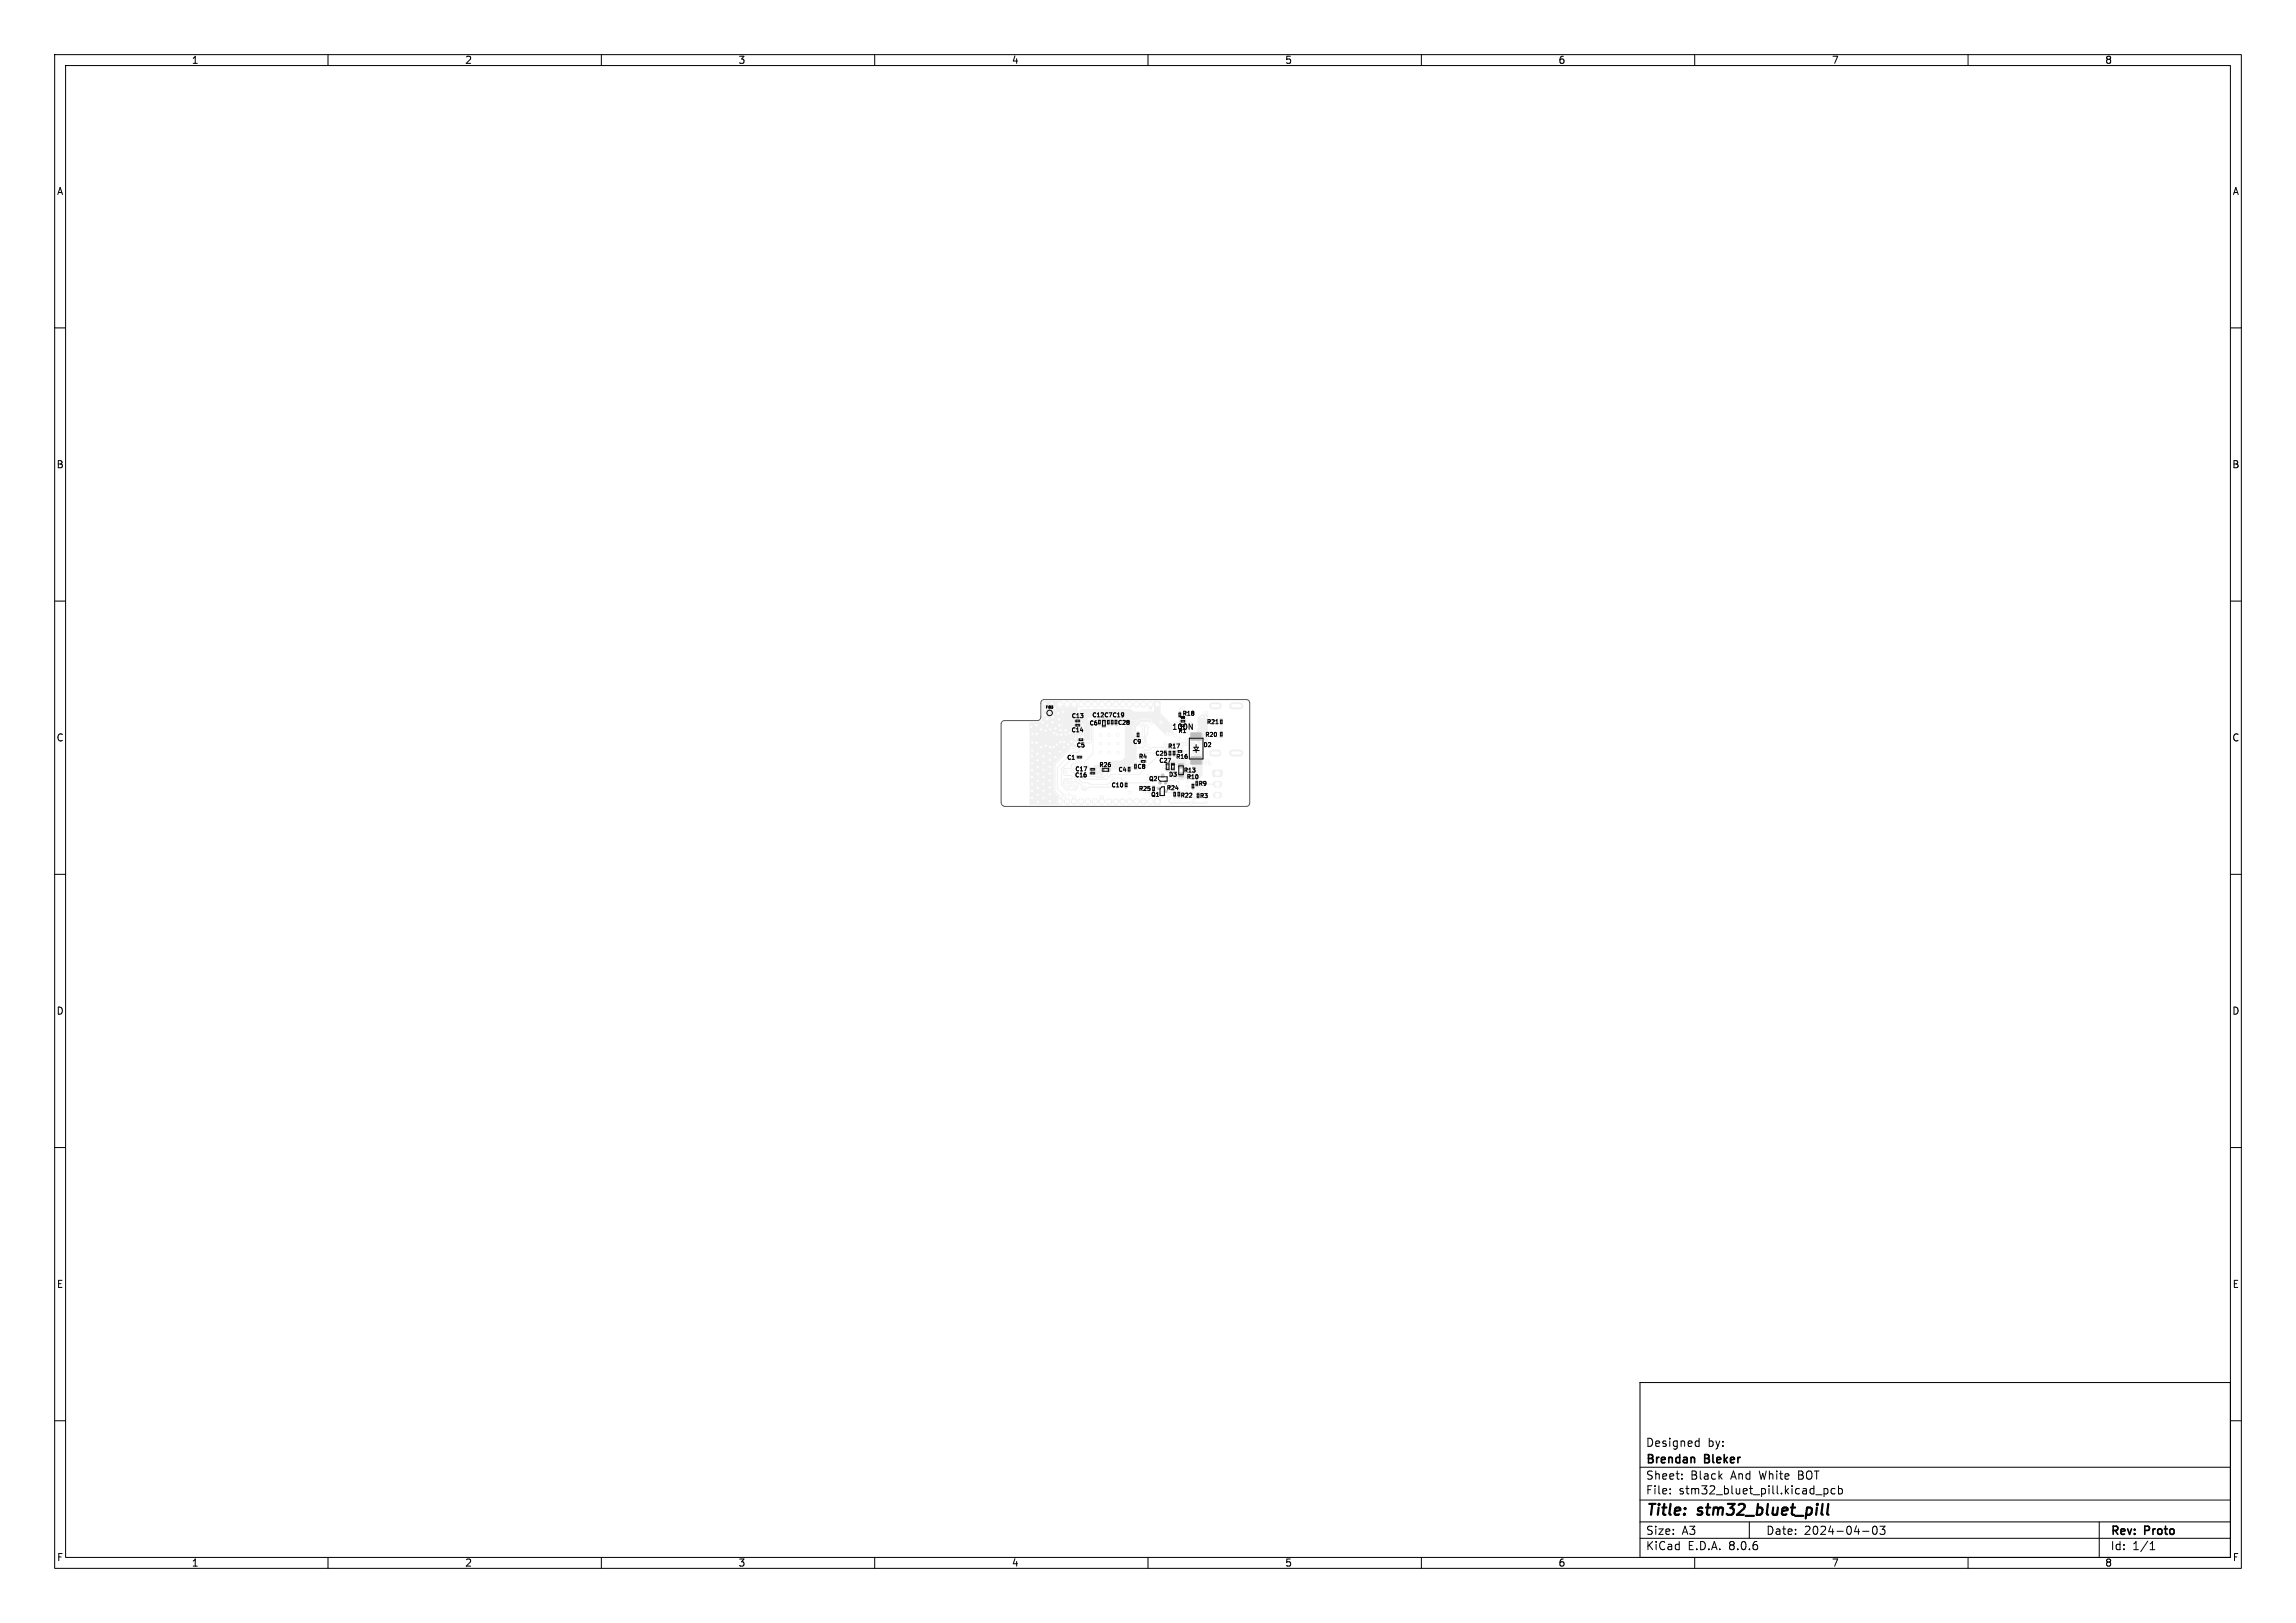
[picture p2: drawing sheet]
<svg xmlns="http://www.w3.org/2000/svg" width="420mm" height="297mm" viewBox="0 0 420 297" stroke-linecap="round" stroke-linejoin="round" font-family="sans-serif">
<defs><g id="words">
<g font-size="2.8">
<text x="301" y="277.9">Title:</text>
<text x="310.6" y="277.9">stm32_bluet_pill</text>
</g>
<g font-size="2.1">
<text x="301" y="268.2">Brendan</text>
<text x="301" y="265">Designed</text>
<text x="311.9" y="268.2">Bleker</text>
<text x="312.4" y="265">by:</text>
<text x="301" y="273.7">File:</text>
<text x="301" y="271">Sheet:</text>
<text x="307.1" y="273.7">stm32_bluet_pill.kicad_pcb</text>
<text x="309.2" y="271">Black</text>
<text x="316.6" y="271">And</text>
<text x="321.9" y="271">White</text>
<text x="329.2" y="271">BOT</text>
<text x="301" y="281.1">Size:</text>
<text x="307.6" y="281.1">A3</text>
<text x="323" y="281.1">Date:</text>
<text x="330" y="281.1">2024-04-03</text>
<text x="386" y="281.3">Rev:</text>
<text x="392.4" y="281.3">Proto</text>
<text x="301" y="283.9">KiCad</text>
<text x="308.7" y="283.9">E.D.A.</text>
<text x="316.3" y="283.9">8.0.6</text>
<text x="386" y="283.9">Id:</text>
<text x="390.1" y="283.9">1/1</text>
</g>
<g font-size="1.8">
<text x="35" y="11.9">1</text>
<text x="85" y="11.9">2</text>
<text x="135" y="11.9">3</text>
<text x="185" y="11.9">4</text>
<text x="235" y="11.9">5</text>
<text x="285" y="11.9">6</text>
<text x="335" y="11.9">7</text>
<text x="385" y="11.9">8</text>
<text x="10.3" y="35.9">A</text>
<text x="408.3" y="35.9">A</text>
<text x="10.3" y="85.9">B</text>
<text x="408.2" y="85.9">B</text>
<text x="10.3" y="135.9">C</text>
<text x="408.2" y="135.9">C</text>
<text x="10.3" y="185.9">D</text>
<text x="408.2" y="185.9">D</text>
<text x="10.3" y="235.9">E</text>
<text x="408.3" y="235.9">E</text>
<text x="10.3" y="285.9">F</text>
<text x="35" y="286.9">1</text>
<text x="85" y="286.9">2</text>
<text x="135" y="286.9">3</text>
<text x="185" y="286.9">4</text>
<text x="235" y="286.9">5</text>
<text x="285" y="286.9">6</text>
<text x="335" y="286.9">7</text>
<text x="385" y="286.9">8</text>
<text x="408.3" y="285.9">F</text>
</g>
<text font-size="1.4" x="214.3" y="133.7">100N</text>
<g font-size="1">
<text x="196" y="131.5">C13</text>
<text x="199.7" y="131.4">C12 C7C19</text>
<text x="216.3" y="131.1">R18</text>
<text x="195.9" y="134.1">C14</text>
<text x="196.9" y="136.9">C5</text>
<text x="199.3" y="132.8">C6</text>
<text x="204.4" y="132.8">C28</text>
<text x="207.2" y="136.3">C9</text>
<text x="213.6" y="137.1">R17</text>
<text x="215.5" y="134.3">R1</text>
<text x="220.1" y="136.8">D2</text>
<text x="220.4" y="135">R20</text>
<text x="220.7" y="132.6">R21</text>
<text x="195.1" y="139.1">C1</text>
<text x="196.6" y="142.4">C16</text>
<text x="196.6" y="141.3">C17</text>
<text x="201" y="140.5">R26</text>
<text x="204.5" y="141.4">C4</text>
<text x="208" y="140.8">C8</text>
<text x="208.3" y="138.9">R4</text>
<text x="210.1" y="143">Q2</text>
<text x="211.3" y="138.4">C25</text>
<text x="212" y="139.7">C27</text>
<text x="213.8" y="142.2">D3</text>
<text x="215.1" y="139">R16</text>
<text x="216.5" y="141.5">R13</text>
<text x="217" y="142.7">R10</text>
<text x="219.2" y="143.9">R9</text>
<text x="203.3" y="144.2">C10</text>
<text x="208.3" y="144.8">R25</text>
<text x="210.5" y="145.9">Q1</text>
<text x="213.4" y="144.7">R24</text>
<text x="215.9" y="146.1">R22</text>
<text x="219.4" y="146.2">R3</text>
</g>
<text font-size=".6" x="191.2" y="129.8">FID3</text>
<text font-size=".3" x="216" y="131.5">C30</text>
</g></defs>
<g fill="#f0f0f0" stroke="#f0f0f0" stroke-width=".18">
<path d="M211.2 128.4h1v1h-1z"/>
<path d="M221.9 141l1.5-.1 .2 .3v.8l-.3 .1h-1.3l-.2-.2z"/>
<path d="M211.2 146.2h1v1h-1z"/>
<path d="M188.3 132.5h.5v1h-.5z"/>
<path d="M200 141.3h.4v.3h-.4z"/>
<path d="M199.3 141.3h.4v.3h-.4z"/>
<path d="M215.9 131.8h.4v.3h-.4z"/>
<path d="M216.5 131.8h.4v.3h-.4z"/>
<path d="M197.2 132.5h.4v.4h-.4z"/>
<path d="M196.6 132.5h.4v.4h-.4z"/>
<path d="M207.5 139.7h.4v.4h-.4z"/>
<path d="M207.5 140.4h.4v.4h-.4z"/>
<path d="M200.9 131.6h.4v.4h-.4z"/>
<path d="M200.9 132.3h.4v.4h-.4z"/>
<path d="M208 134h.3v.4h-.3z"/>
<path d="M208 134.6h.3v.4h-.3z"/>
<path d="M197.2 131.8h.4v.3h-.4z"/>
<path d="M196.6 131.8h.4v.3h-.4z"/>
<path d="M206.4 140.2h.3v.5h-.3z"/>
<path d="M206.4 140.9h.3v.4h-.3z"/>
<path d="M200 140.6h.4v.3h-.4z"/>
<path d="M199.3 140.6h.4v.3h-.4z"/>
<path d="M223.2 134.5h.4v.4h-.4z"/>
<path d="M223.2 133.8h.4v.4h-.4z"/>
<path d="M208.6 139.1h.4v.4h-.4z"/>
<path d="M209.2 139.1h.4v.4h-.4z"/>
<path d="M214.3 139.5h.5v.5h-.5z"/>
<path d="M214.3 140.5h.5v.5h-.5z"/>
<path d="M211.7 144.1h.5v.4h-.5z"/>
<path d="M211.7 145.1h.5v.4h-.5z"/>
<path d="M213 144.6h.5v.4h-.5z"/>
<path d="M214.7 144.8h.3v.4h-.3z"/>
<path d="M214.7 145.5h.3v.4h-.3z"/>
<path d="M202.5 140.6h.5v.5h-.5z"/>
<path d="M201.5 140.6h.5v.5h-.5z"/>
<path d="M215.7 130.3h.3v.4h-.3z"/>
<path d="M215.7 130.9h.3v.4h-.3z"/>
<path d="M205.8 143.1h.4v.4h-.4z"/>
<path d="M205.8 143.8h.4v.4h-.4z"/>
<path d="M218 143.3h.4v.4h-.4z"/>
<path d="M218 144h.4v.4h-.4z"/>
<path d="M215.6 139.8h.9v.7h-.9z"/>
<path d="M215.6 141.4h.9v.7h-.9z"/>
<path d="M212 143h.4v.4h-.4z"/>
<path d="M213 143h.4v.4h-.4z"/>
<path d="M212.5 141.7h.4v.4h-.4z"/>
<path d="M223.2 131.6h.4v.4h-.4z"/>
<path d="M223.2 132.2h.4v.4h-.4z"/>
<path d="M204 131.6h.3v.4h-.3z"/>
<path d="M204 132.3h.3v.4h-.3z"/>
<path d="M218.8 143.5h.3v.4h-.3z"/>
<path d="M218.8 142.8h.3v.5h-.3z"/>
<path d="M213.3 140.5h.6v.5h-.6z"/>
<path d="M213.3 139.6h.6v.4h-.6z"/>
<path d="M215.5 144.8h.3v.4h-.3z"/>
<path d="M215.5 145.5h.3v.4h-.3z"/>
<path d="M201.7 131.6h.5v.5h-.5z"/>
<path d="M201.7 132.6h.5v.5h-.5z"/>
<path d="M215.9 137.3h.4v.4h-.4z"/>
<path d="M215.3 137.3h.4v.4h-.4z"/>
<path d="M202.6 131.6h.3v.4h-.3z"/>
<path d="M202.6 132.3h.3v.4h-.3z"/>
<path d="M197.6 138.4h.4v.3h-.4z"/>
<path d="M196.9 138.4h.4v.3h-.4z"/>
<path d="M197.8 135.2h.4v.4h-.4z"/>
<path d="M197.2 135.2h.4v.4h-.4z"/>
<path d="M203.3 131.6h.3v.4h-.3z"/>
<path d="M203.3 132.3h.3v.4h-.3z"/>
<path d="M210.8 143.8h.4v.4h-.4z"/>
<path d="M210.8 144.5h.4v.4h-.4z"/>
<path d="M217.8 138.6l1.9-.1 .2 .2-.1 1-.2 .2h-1.7l-.1-.3z"/>
<path d="M217.8 134.2l1.9-.1 .2 .2-.1 1-.2 .2h-1.7l-.1-.3z"/>
<path d="M213.8 137.3h.4v.4h-.4z"/>
<path d="M213.8 138h.4v.4h-.4z"/>
<path d="M219 145.1h.3v.4h-.3z"/>
<path d="M219 145.7h.3v.4h-.3z"/>
<path d="M214.6 137.3h.3v.4h-.3z"/>
<path d="M214.6 137.9h.3v.5h-.3z"/>
<circle cx="210.4" cy="128.9" r=".5"/>
<circle cx="209.2" cy="128.9" r=".5"/>
<circle cx="207.9" cy="128.9" r=".5"/>
<circle cx="206.6" cy="128.9" r=".5"/>
<circle cx="205.4" cy="128.9" r=".5"/>
<circle cx="204.1" cy="128.9" r=".5"/>
<circle cx="202.8" cy="128.9" r=".5"/>
<circle cx="201.5" cy="128.9" r=".5"/>
<circle cx="200.3" cy="128.9" r=".5"/>
<circle cx="199" cy="128.9" r=".5"/>
<circle cx="197.7" cy="128.9" r=".5"/>
<circle cx="196.5" cy="128.9" r=".5"/>
<circle cx="195.2" cy="128.9" r=".5"/>
<circle cx="193.9" cy="128.9" r=".5"/>
<circle cx="210.4" cy="146.7" r=".5"/>
<circle cx="209.2" cy="146.7" r=".5"/>
<circle cx="207.9" cy="146.7" r=".5"/>
<circle cx="206.6" cy="146.7" r=".5"/>
<circle cx="205.4" cy="146.7" r=".5"/>
<circle cx="204.1" cy="146.7" r=".5"/>
<circle cx="202.8" cy="146.7" r=".5"/>
<circle cx="201.5" cy="146.7" r=".5"/>
<circle cx="200.3" cy="146.7" r=".5"/>
<circle cx="199" cy="146.7" r=".5"/>
<circle cx="197.7" cy="146.7" r=".5"/>
<circle cx="196.5" cy="146.7" r=".5"/>
<circle cx="195.2" cy="146.7" r=".5"/>
<circle cx="193.9" cy="146.7" r=".5"/>
<circle cx="217.3" cy="143" r=".2"/>
<circle cx="217.3" cy="144" r=".2"/>
<circle cx="192" cy="130.5" r=".25"/>
<circle cx="192" cy="137.8" r=".22"/>
<circle cx="204.5" cy="134.5" r=".22"/>
<circle cx="189.8" cy="139.1" r=".22"/>
<circle cx="189.8" cy="144.2" r=".22"/>
<circle cx="188.9" cy="134.3" r=".22"/>
<circle cx="193" cy="129.6" r=".23"/>
<circle cx="220.6" cy="144.7" r=".22"/>
<circle cx="194" cy="133.6" r=".22"/>
<circle cx="204.5" cy="137.7" r=".22"/>
<circle cx="221.3" cy="139.7" r=".22"/>
<circle cx="202.9" cy="137.7" r=".23"/>
<circle cx="191.3" cy="136.5" r=".22"/>
<circle cx="188.8" cy="143.5" r=".22"/>
<circle cx="194.5" cy="130.2" r=".22"/>
<circle cx="202.9" cy="133" r=".22"/>
<circle cx="217.8" cy="132.4" r=".22"/>
<circle cx="191.1" cy="128.7" r=".23"/>
<circle cx="192.8" cy="134.2" r=".23"/>
<circle cx="213.2" cy="136" r=".23"/>
<circle cx="217" cy="135.3" r=".22"/>
<circle cx="196.5" cy="145.8" r=".22"/>
<circle cx="192.4" cy="128.7" r=".22"/>
<circle cx="193.3" cy="136.3" r=".23"/>
<circle cx="188.8" cy="138.4" r=".23"/>
<circle cx="197" cy="139.2" r=".22"/>
<circle cx="206.6" cy="145" r=".23"/>
<circle cx="196.7" cy="135.1" r=".23"/>
<circle cx="193.4" cy="134.4" r=".23"/>
<circle cx="193.9" cy="137.6" r=".22"/>
<circle cx="193.6" cy="130.5" r=".23"/>
<circle cx="190.9" cy="143.5" r=".22"/>
<circle cx="195.1" cy="141.3" r=".23"/>
<circle cx="210.4" cy="130" r=".22"/>
<circle cx="188.8" cy="141" r=".23"/>
<circle cx="199" cy="139.9" r=".23"/>
<circle cx="218.3" cy="144.8" r=".22"/>
<circle cx="195.7" cy="145.4" r=".23"/>
<circle cx="202.9" cy="134.5" r=".23"/>
<circle cx="194.6" cy="136.7" r=".23"/>
<circle cx="220.8" cy="139.1" r=".23"/>
<circle cx="196.6" cy="144.1" r=".23"/>
<circle cx="192.1" cy="136.7" r=".22"/>
<circle cx="190.9" cy="146" r=".23"/>
<circle cx="192.5" cy="132.2" r=".22"/>
<circle cx="195.5" cy="143.6" r=".23"/>
<circle cx="188.8" cy="144.7" r=".22"/>
<circle cx="188.9" cy="135.9" r=".22"/>
<circle cx="212.4" cy="132.2" r=".22"/>
<circle cx="196" cy="135.7" r=".22"/>
<circle cx="198.4" cy="144.2" r=".22"/>
<circle cx="189.8" cy="145.4" r=".22"/>
<circle cx="214" cy="143.6" r=".22"/>
<circle cx="204.5" cy="133" r=".22"/>
<circle cx="197.4" cy="134.8" r=".22"/>
<circle cx="194.9" cy="133.6" r=".23"/>
<circle cx="193.7" cy="131.6" r=".22"/>
<circle cx="201.3" cy="133" r=".22"/>
<circle cx="192" cy="141.6" r=".23"/>
<circle cx="188.8" cy="146" r=".23"/>
<circle cx="192" cy="146.6" r=".23"/>
<circle cx="191.3" cy="133.7" r=".22"/>
<circle cx="195.4" cy="136.2" r=".22"/>
<circle cx="216.8" cy="144.8" r=".22"/>
<circle cx="204.5" cy="136.1" r=".22"/>
<circle cx="188.8" cy="139.7" r=".23"/>
<circle cx="219" cy="133" r=".23"/>
<circle cx="196.7" cy="136.9" r=".22"/>
<circle cx="215.7" cy="135.2" r=".22"/>
<circle cx="193.1" cy="133.3" r=".22"/>
<circle cx="193.1" cy="138.6" r=".23"/>
<circle cx="192.5" cy="131.2" r=".22"/>
<circle cx="191.1" cy="129.8" r=".23"/>
<circle cx="220.6" cy="130.4" r=".23"/>
<circle cx="190.7" cy="132.2" r=".22"/>
<circle cx="190.4" cy="136.7" r=".22"/>
<circle cx="189.8" cy="140.4" r=".22"/>
<circle cx="194.7" cy="135.8" r=".22"/>
<circle cx="191.1" cy="130.9" r=".23"/>
<circle cx="201.3" cy="134.5" r=".23"/>
<circle cx="194.1" cy="134.5" r=".22"/>
<circle cx="201.6" cy="145.8" r=".22"/>
<circle cx="188.8" cy="142.2" r=".23"/>
<circle cx="220.4" cy="139.7" r=".22"/>
<circle cx="192" cy="144.1" r=".22"/>
<circle cx="221" cy="146" r=".23"/>
<circle cx="188.8" cy="137.3" r=".23"/>
<circle cx="192.1" cy="133.5" r=".23"/>
<circle cx="210" cy="136.6" r=".23"/>
<circle cx="212.6" cy="145.1" r=".23"/>
<circle cx="202.9" cy="136.1" r=".23"/>
<circle cx="193.9" cy="135.8" r=".23"/>
<circle cx="189.8" cy="146.7" r=".22"/>
<circle cx="192" cy="145.3" r=".23"/>
<circle cx="190.9" cy="139.7" r=".23"/>
<circle cx="195.6" cy="134.2" r=".23"/>
<circle cx="190.4" cy="133.5" r=".23"/>
<circle cx="192" cy="142.8" r=".22"/>
<circle cx="213.4" cy="138.4" r=".22"/>
<circle cx="201.3" cy="136.1" r=".23"/>
<circle cx="215" cy="134.7" r=".23"/>
<circle cx="190.9" cy="144.7" r=".22"/>
<circle cx="189.6" cy="134.3" r=".23"/>
<circle cx="189.8" cy="138" r=".22"/>
<circle cx="192" cy="139" r=".23"/>
<circle cx="189.8" cy="142.9" r=".22"/>
<circle cx="192" cy="140.3" r=".23"/>
<circle cx="190.9" cy="138.4" r=".22"/>
<circle cx="189.6" cy="132.7" r=".23"/>
<circle cx="206" cy="141.2" r=".22"/>
<circle cx="189.6" cy="135.9" r=".22"/>
<circle cx="218.2" cy="138.1" r=".23"/>
<circle cx="196.3" cy="133.1" r=".23"/>
<circle cx="217.1" cy="131.3" r=".22"/>
<circle cx="190.9" cy="142.2" r=".23"/>
<circle cx="190.9" cy="140.9" r=".23"/>
<circle cx="191.5" cy="132.8" r=".22"/>
<circle cx="201.3" cy="137.7" r=".23"/>
<circle cx="205.4" cy="144" r=".22"/>
<circle cx="192.7" cy="136.7" r=".22"/>
<circle cx="189.8" cy="141.7" r=".22"/>
<circle cx="193.8" cy="132.7" r=".22"/>
<circle cx="194.9" cy="134.4" r=".22"/>
<circle cx="191.6" cy="131.6" r=".22"/>
<circle cx="223.4" cy="133.2" r=".22"/>
<circle cx="207" cy="140" r=".23"/>
<circle cx="213.5" cy="134.2" r=".23"/>
<circle cx="198" cy="132.7" r=".23"/>
<circle cx="207.7" cy="139.3" r=".22"/>
<circle cx="214.1" cy="134.2" r=".23"/>
<circle cx="198" cy="134.8" r=".23"/>
<circle cx="202.3" cy="141.7" r=".22"/>
<circle cx="217.2" cy="140.3" r=".22"/>
<circle cx="217.2" cy="139.6" r=".23"/>
<circle cx="212.9" cy="140.4" r=".22"/>
<circle cx="203.4" cy="142.4" r=".23"/>
<circle cx="210.6" cy="132.3" r=".23"/>
<circle cx="207.6" cy="134.2" r=".22"/>
<circle cx="213.8" cy="146" r=".23"/>
<circle cx="218.9" cy="137.7" r=".23"/>
<circle cx="220.6" cy="146.9" r=".22"/>
<circle cx="217.8" cy="146.9" r=".22"/>
<circle cx="219.7" cy="137.7" r=".22"/>
<circle cx="197.6" cy="139.3" r=".22"/>
<circle cx="216.5" cy="129.6" r=".22"/>
<circle cx="219.9" cy="131.2" r=".22"/>
<circle cx="219.6" cy="135.8" r=".23"/>
<circle cx="220.5" cy="131.2" r=".22"/>
<circle cx="220.3" cy="135.9" r=".22"/>
<circle cx="217.4" cy="134.1" r=".23"/>
<circle cx="219.1" cy="144.3" r=".23"/>
<circle cx="212.9" cy="145.7" r=".22"/>
<circle cx="217.6" cy="137" r=".22"/>
<circle cx="219" cy="136.6" r=".23"/>
<circle cx="215.2" cy="142.8" r=".22"/>
<circle cx="213" cy="136.8" r=".23"/>
<circle cx="209.1" cy="137.3" r=".22"/>
<circle cx="215" cy="132.2" r=".23"/>
<circle cx="198.3" cy="140.1" r=".23"/>
<circle cx="196.7" cy="136" r=".22"/>
<circle cx="199.2" cy="131.6" r=".22"/>
<circle cx="218.4" cy="146.5" r=".22"/>
<circle cx="218.4" cy="137" r=".22"/>
<circle cx="216.1" cy="136.7" r=".23"/>
<circle cx="196.2" cy="143.6" r=".22"/>
<circle cx="196.9" cy="139.8" r=".22"/>
<circle cx="195" cy="143.1" r=".23"/>
<circle cx="196.4" cy="138.7" r=".23"/>
<circle cx="197.1" cy="143.7" r=".22"/>
<circle cx="204.3" cy="143.2" r=".23"/>
<circle cx="196.1" cy="141.1" r=".23"/>
<circle cx="201.1" cy="141.8" r=".23"/>
<circle cx="200.9" cy="140.9" r=".22"/>
<circle cx="208.9" cy="136.1" r=".23"/>
<circle cx="209.4" cy="132.5" r=".22"/>
<circle cx="208.7" cy="132.7" r=".23"/>
<circle cx="208.9" cy="135" r=".23"/>
<circle cx="208.2" cy="136.8" r=".23"/>
<circle cx="209.9" cy="132.9" r=".23"/>
<circle cx="222.8" cy="134.7" r=".22"/>
<circle cx="222.8" cy="131.7" r=".22"/>
<circle cx="215.7" cy="146.3" r=".23"/>
<circle cx="209.9" cy="142" r=".22"/>
<circle cx="194.8" cy="145.6" r=".22"/>
<circle cx="193.9" cy="145.8" r=".23"/>
<circle cx="196" cy="136.8" r=".22"/>
<circle cx="214.9" cy="146.3" r=".22"/>
</g>
<path d="M222.4 143.5h.6M222.4 145.5h.6" fill="none" stroke="#f0f0f0" stroke-width="1.2"/>
<path d="M221.8 129.2h1M221.8 137.8h1M225.5 129.2h1.3M225.5 137.8h1.3" fill="none" stroke="#f0f0f0" stroke-width="1.3"/>
<g fill="none" stroke="#f0f0f0" stroke-width=".2">
<path d="M197 139.2h.1M197.1 138.6l-.1 .1v.5M197.1 138.6h.1M197.4 134.8v.6M197.8 138.5l-.2 .2v3.3M198 132.7v.1M201.1 131.3v.5M201.1 132.5v.3l.3 .3h.2l.3-.3M202.7 131.2v.7h-.8M203.4 132.5h-.7v.4l.2 .1M203.4 131.2v.6M204.1 131.1v.7"/>
<path d="M207.6 134.2h.6M208.2 134.8l.2 .2v.5M211.5 138.6l-3.1 3.1h-5.1l-.9 .9h-4.2M213.5 137.5h2M217.6 137l-.5 .5h-1M200.9 140.9h-.7v.6M202.3 141.7v.1M202.8 140.9v.4l-.9 .9h-1.1l-.2-.1h-2.2M206.1 141.1h.4M206.5 140.5h.1M212.6 145.1l-.2 .2h-.5M213.8 146v.6l.3 .3 6.4 .1 .1-.1"/>
<path d="M214.9 145.7v.6M215.3 142.8l.3 .3v1.9M219.1 145.9h-.5l-.2 .2v.4M220 144.2v1.8M220.7 143.5h2"/>
</g>
<g fill="none" stroke="#f0f0f0" stroke-width=".18">
<path d="M196 136.8l-3.1 3.1v4.9l1 1M196.2 138.7l-2 2v3l.8 .9h1.7l.4-.4v-.5M196.9 139.8h-.8l-.2 .8h-1.1l-.2 .3v.8l.2 .2h1.1l.2 .2v.3l-.1 .2h-1.2l-.3 .2v.7l.6 .7h.5l.6-.6M197.5 136.9v.6l-.2 .2h-1.1l-2.8 2.8v3.8l1.4 1.3M198 134.8h.1M199.2 131.6l.5 .5v3.6l-.3 .3h-2.7M199.9 131.4v6.5l-1.6 1.6v.6M206.6 128.9h.1M207.7 139.3h1.1M207.9 128.9h.1M208.7 132.7l.2 .2v2.1M209.4 132.5v3.2l-.5 .4"/>
<path d="M209.4 138.5v.8M209.9 132.9v1.5l-.3 .3v1.5l-.6 .6h-.8M213 136.8h-2.3l-.5 .5h-1.1M214.8 138.2h-.8l-.2 .2h-.4M215.8 131.1v1.1h-.8M215.9 132l.1 .8M216 137.5h.1M216.1 136.7l.3-.3h1.6l.4 .4v.2M216.5 129.5h-.4l-.3 .3v.7M216.6 139.3l.2 .3h.4M217.1 131.3l-.2 .2v1M218.7 139.3l.2 .2v3.3"/>
<path d="M219 136.6l-.6-.6h-3.8l-1.9 1.8h-3.6l-.6 .6M222.8 131.7l.6 .1M223.4 132.4v1.6M223.4 134.7h-.6M195 143.1h2.2l.7 .7v.5l.3 .3h.4l.5-.6h4.3M196.1 141.1l.5 .4M197.4 142.7l.6 .6h1.1l.3 .2h3.3l.7-.6h.6l.3 .3M200.9 140.9h.1M203.4 142.4h1.6l.9 .9h4.1M205.4 144h.6M209.6 145.1h1M209.7 144h1.9l.3 .3"/>
<path d="M211 144.7h.3l.6 .6M211.2 141.9h1.5M211.2 145.7h1.7M213.2 143.2h.5l.3 .4M215.3 142.8h-2.7l-.4 .4M215.3 142.8h.1M216.2 140.3h1M218.2 144.2v.5l.1 .1M218.2 143.5h.6l.1 .2M219.6 143.6v1.2l-.3 .3"/>
</g>
<path d="M210.4 128.9v1.1M210.6 132.3l-.4-.4h-1.5l-1.1 1.1v1.2M218.7 138.8v.1M196.5 145.8v.9M196.5 145.8h.1M200.9 140.9l.2 .9M201.6 145.8l-.1 .9M212.9 140.4l.5 .4h1.1M214.5 140.8h.1" fill="none" stroke="#f0f0f0" stroke-width=".5"/>
<path d="M199 139.9v.3l.5 .6v.7M217.4 134.1l.2 .2h.6l.5 .5h.3l.4-.4" fill="none" stroke="#f0f0f0" stroke-width=".3"/>
<g fill="#f0f0f0">
<path d="M190.8 128.4l.2-.1h2.5a.66 .66 0 0 0-.1 1 .66 .66 0 0 0 1 0v1.2h-1.9a.51 .51 0 0 0-.7-.5 .51 .51 0 0 0-.1 .8 .51 .51 0 0 0 .8-.2v-.1h1.9v7.7l-1.7 1.6v5.1l.8 .8 .1 .4a.75 .75 0 0 0-.1 1.2l-5.2-.1v-15h1.5a.94 .94 0 0 0 .9-.9z"/>
<path d="M218.1 137.4h1.9v4.5l-.8 .7h-2.6l-.1 .1h-.9a.4 .4 0 0 0-.3-.3 .4 .4 0 0 0-.4 .2h-.4l-.4-.4v-.6l.4-.4h2a.39 .39 0 0 0 .3 .2 .39 .39 0 0 0 .4-.2h.2a.38 .38 0 0 0 .5 .2 .38 .38 0 0 0 .1-.5l.1-2.4a.4 .4 0 0 0 .5-.4 .4 .4 0 0 0-.6-.3z"/>
<path d="M211.2 128.4h1v.5h-.2a.33 .33 0 0 0-.5-.3 .33 .33 0 0 0 0 .6 .33 .33 0 0 0 .5-.3h.2l.1 2.7h-1.2z"/>
<path d="M206.4 131.8h1.5v.3l-.7 .7v1.3a.46 .46 0 0 0 .7 .4v4.9v-1.2h-1.7l-.4 .4v-6.1z"/>
<path d="M200.1 140h1.4l.3 .3 .1 .4h-.3v-.3l-.3 .2h-.7l-.3-.2v.2l1.6 .1v.6h-.3v-.3h-.3l.1 .3h.5h-1.3l-.2-.2 .2-.2h-.3v.4h1.6v.5l-.2 .2h-.8l-.4-.2 .1-.2h-.5z"/>
<path d="M214.4 139h2.5l.6 .6v1l-1.9 .1-.5-.5h-1v-.8z"/>
<path d="M211.1 131.3v.3h1.1l.1-1.1 1.1 1.1h-2.3h2.3l.5 .6h-1.1a.38 .38 0 0 0-.6-.4 .38 .38 0 0 0-.1 .7 .38 .38 0 0 0 .7-.2v-.1h1.1l.6 .5-.1 1.8h-1.2l-2.1-2.1-.1-.3-.4-.3z"/>
<path d="M194.5 129.1a.7 .7 0 0 0 .7 .4 .7 .7 0 0 0 .7-.4 .68 .68 0 0 0 .6 .4 .68 .68 0 0 0 .6-.4l.1 2.4h-.3v.3h-.2v-.3l-.3 .3h.5v.8h-.2v-.5h-.3a.29 .29 0 0 1 0 .5h.5v.5h-.2v-.3h-.3l.2 .3h1.5v1.3a.47 .47 0 0 0-.4 .6h-.2v.3h-.2v-.3l-.3 .1v.2h.5v.2h-.5v.2a.4 .4 0 0 0-.6 0 .4 .4 0 0 0 .1 .6 .4 .4 0 0 0 .5-.2l.4 .1-.5 .9h-.5a.41 .41 0 0 0-.3-.7 .41 .41 0 0 0-.5 .5l-1.2 1.3v-8.9z"/>
<path d="M203.3 139.2h1.8l1.1-1h1.7l-.1 1.6h-.2v-.2l-.3 .2h.5v.2l-.5 .1 .1 .2h-.5l-.2-.2v.2h-.3v-.2l-.2 .1v.1h1.2l-.1 .6h-.4v-.3h-3.7l-.3-.2v.3h.3v-.1h3l.1 .2-3.6 .2-.1-1.2z"/>
<path d="M197.3 130.2l.5-.5h9l.5 .5h2.8a.42 .42 0 0 0 .7 0h.3v1.1l-.5 .5-.3-.3h-1.7l-.3 .2h-3.8l-.2-.3v.3h-.3v-.3l-.2 .2-.5-.1-.2 .1-.5-.1-.2 .1-.2-.2h-.5l-.2 .2-.3-.2v.3h-.2v-.3l-.2 .2v.1l1 .1v-.4h.2v.4h.3l.3-.1v-.2h.3v.2h.4v-.2h.3v.2h4.7l-.4 .4v-.3h-1.5l-.6 .7v.2l-1.3-.6v-.2h-3.7l-.1 .2h-.5l-.1-.4a.39 .39 0 0 0 .2-.5 .39 .39 0 0 0-.6-.1h-1.3a.38 .38 0 0 0-.6-.4 .38 .38 0 0 0-.1 .7 .38 .38 0 0 0 .6-.2l.1-.1h1.3l-.2 .2a.41 .41 0 0 0-.5-.1 .41 .41 0 0 0-.1 .6h-1.1l-.2-.2v.2h1.3l.4 .2 .2 .1v.5h-1.7l-.2-.3 .2-.2h-.2v.5h1.9v2.7h-1.1l-.2-.3v.3h1.3l-.2 .2h-1.4l-.1-.8 .4-.3v-1.3l-.4-.3h-.5z"/>
<path d="M219.7 130.8h1.3l-.1 5.4h-1.3l-.8-.7v-1.8l.3-.3a.39 .39 0 0 0 .3-.4 .39 .39 0 0 0-.3-.4v-1.1z"/>
</g>
<g fill="#fff" stroke="#fff" stroke-width=".18">
<circle cx="192" cy="137.8" r=".13"/>
<circle cx="204.5" cy="134.5" r=".13"/>
<circle cx="189.8" cy="139.1" r=".13"/>
<circle cx="189.8" cy="144.2" r=".13"/>
<circle cx="188.9" cy="134.3" r=".13"/>
<circle cx="193" cy="129.6" r=".12"/>
<circle cx="220.6" cy="144.7" r=".13"/>
<circle cx="194" cy="133.6" r=".12"/>
<circle cx="204.5" cy="137.7" r=".13"/>
<circle cx="221.3" cy="139.7" r=".12"/>
<circle cx="202.9" cy="137.7" r=".12"/>
<circle cx="191.3" cy="136.5" r=".12"/>
<circle cx="188.8" cy="143.5" r=".12"/>
<circle cx="194.5" cy="130.2" r=".13"/>
<circle cx="202.9" cy="133" r=".13"/>
<circle cx="217.8" cy="132.4" r=".12"/>
<circle cx="191.1" cy="128.7" r=".12"/>
<circle cx="192.8" cy="134.2" r=".12"/>
<circle cx="213.2" cy="136" r=".12"/>
<circle cx="217" cy="135.3" r=".13"/>
<circle cx="196.5" cy="145.8" r=".13"/>
<circle cx="192.4" cy="128.7" r=".13"/>
<circle cx="193.3" cy="136.3" r=".12"/>
<circle cx="188.8" cy="138.4" r=".12"/>
<circle cx="197" cy="139.2" r=".13"/>
<circle cx="206.6" cy="145" r=".12"/>
<circle cx="196.7" cy="135.1" r=".12"/>
<circle cx="193.4" cy="134.4" r=".12"/>
<circle cx="193.9" cy="137.6" r=".13"/>
<circle cx="193.6" cy="130.5" r=".12"/>
<circle cx="190.9" cy="143.5" r=".12"/>
<circle cx="195.1" cy="141.3" r=".12"/>
<circle cx="210.4" cy="130" r=".12"/>
<circle cx="188.8" cy="141" r=".12"/>
<circle cx="199" cy="139.9" r=".12"/>
<circle cx="218.3" cy="144.8" r=".12"/>
<circle cx="195.7" cy="145.4" r=".12"/>
<circle cx="202.9" cy="134.5" r=".12"/>
<circle cx="194.6" cy="136.7" r=".12"/>
<circle cx="220.8" cy="139.1" r=".12"/>
<circle cx="196.6" cy="144.1" r=".12"/>
<circle cx="192.1" cy="136.7" r=".12"/>
<circle cx="190.9" cy="146" r=".12"/>
<circle cx="192.5" cy="132.2" r=".12"/>
<circle cx="195.5" cy="143.6" r=".12"/>
<circle cx="188.8" cy="144.7" r=".12"/>
<circle cx="188.9" cy="135.9" r=".12"/>
<circle cx="212.4" cy="132.2" r=".12"/>
<circle cx="196" cy="135.7" r=".13"/>
<circle cx="198.4" cy="144.2" r=".12"/>
<circle cx="189.8" cy="145.4" r=".13"/>
<circle cx="214" cy="143.6" r=".13"/>
<circle cx="197.4" cy="134.8" r=".12"/>
<circle cx="194.9" cy="133.6" r=".12"/>
<circle cx="193.7" cy="131.6" r=".13"/>
<circle cx="201.3" cy="133" r=".13"/>
<circle cx="192" cy="141.6" r=".12"/>
<circle cx="188.8" cy="146" r=".12"/>
<circle cx="192" cy="146.6" r=".12"/>
<circle cx="191.3" cy="133.7" r=".12"/>
<circle cx="195.4" cy="136.2" r=".12"/>
<circle cx="216.8" cy="144.8" r=".13"/>
<circle cx="204.5" cy="136.1" r=".13"/>
<circle cx="188.8" cy="139.7" r=".12"/>
<circle cx="219" cy="133" r=".12"/>
<circle cx="215.7" cy="135.2" r=".12"/>
<circle cx="193.1" cy="133.3" r=".12"/>
<circle cx="193.1" cy="138.6" r=".12"/>
<circle cx="192.5" cy="131.2" r=".12"/>
<circle cx="191.1" cy="129.8" r=".12"/>
<circle cx="220.6" cy="130.4" r=".12"/>
<circle cx="190.7" cy="132.2" r=".12"/>
<circle cx="190.4" cy="136.7" r=".13"/>
<circle cx="189.8" cy="140.4" r=".12"/>
<circle cx="194.7" cy="135.8" r=".13"/>
<circle cx="191.1" cy="130.9" r=".12"/>
<circle cx="201.3" cy="134.5" r=".12"/>
<circle cx="194.1" cy="134.5" r=".12"/>
<circle cx="201.6" cy="145.8" r=".12"/>
<circle cx="188.8" cy="142.2" r=".12"/>
<circle cx="220.4" cy="139.7" r=".12"/>
<circle cx="192" cy="144.1" r=".12"/>
<circle cx="221" cy="146" r=".12"/>
<circle cx="188.8" cy="137.3" r=".12"/>
<circle cx="192.1" cy="133.5" r=".12"/>
<circle cx="210" cy="136.6" r=".12"/>
<circle cx="212.6" cy="145.1" r=".12"/>
<circle cx="202.9" cy="136.1" r=".12"/>
<circle cx="193.9" cy="135.8" r=".12"/>
<circle cx="189.8" cy="146.7" r=".13"/>
<circle cx="192" cy="145.3" r=".12"/>
<circle cx="190.9" cy="139.7" r=".12"/>
<circle cx="195.6" cy="134.2" r=".12"/>
<circle cx="190.4" cy="133.5" r=".12"/>
<circle cx="192" cy="142.8" r=".12"/>
<circle cx="201.3" cy="136.1" r=".12"/>
<circle cx="215" cy="134.7" r=".12"/>
<circle cx="190.9" cy="144.7" r=".13"/>
<circle cx="189.6" cy="134.3" r=".12"/>
<circle cx="189.8" cy="138" r=".13"/>
<circle cx="192" cy="139" r=".12"/>
<circle cx="189.8" cy="142.9" r=".13"/>
<circle cx="192" cy="140.3" r=".12"/>
<circle cx="190.9" cy="138.4" r=".12"/>
<circle cx="189.6" cy="132.7" r=".12"/>
<circle cx="189.6" cy="135.9" r=".13"/>
<circle cx="218.2" cy="138.1" r=".12"/>
<circle cx="190.9" cy="142.2" r=".12"/>
<circle cx="190.9" cy="140.9" r=".12"/>
<circle cx="191.5" cy="132.8" r=".13"/>
<circle cx="201.3" cy="137.7" r=".12"/>
<circle cx="205.4" cy="144" r=".12"/>
<circle cx="192.7" cy="136.7" r=".12"/>
<circle cx="189.8" cy="141.7" r=".13"/>
<circle cx="193.8" cy="132.7" r=".13"/>
<circle cx="194.9" cy="134.4" r=".13"/>
<circle cx="191.6" cy="131.6" r=".13"/>
<circle cx="223.4" cy="133.2" r=".13"/>
<circle cx="207" cy="140" r=".12"/>
<circle cx="213.5" cy="134.2" r=".12"/>
<circle cx="198" cy="132.7" r=".12"/>
<circle cx="207.7" cy="139.3" r=".13"/>
<circle cx="214.1" cy="134.2" r=".12"/>
<circle cx="198" cy="134.8" r=".12"/>
<circle cx="202.3" cy="141.7" r=".13"/>
<circle cx="217.2" cy="140.3" r=".13"/>
<circle cx="217.2" cy="139.6" r=".12"/>
<circle cx="212.9" cy="140.4" r=".12"/>
<circle cx="203.4" cy="142.4" r=".12"/>
<circle cx="210.6" cy="132.3" r=".12"/>
<circle cx="207.6" cy="134.2" r=".12"/>
<circle cx="213.8" cy="146" r=".12"/>
<circle cx="218.9" cy="137.7" r=".12"/>
<circle cx="220.6" cy="146.9" r=".12"/>
<circle cx="217.8" cy="146.9" r=".13"/>
<circle cx="219.7" cy="137.7" r=".13"/>
<circle cx="197.6" cy="139.3" r=".12"/>
<circle cx="216.5" cy="129.5" r=".12"/>
<circle cx="219.9" cy="131.2" r=".13"/>
<circle cx="219.6" cy="135.8" r=".12"/>
<circle cx="220.5" cy="131.2" r=".12"/>
<circle cx="219.1" cy="144.3" r=".12"/>
<circle cx="212.9" cy="145.7" r=".13"/>
<circle cx="217.6" cy="137" r=".13"/>
<circle cx="219" cy="136.6" r=".12"/>
<circle cx="215.2" cy="142.8" r=".13"/>
<circle cx="213" cy="136.8" r=".12"/>
<circle cx="209.1" cy="137.3" r=".12"/>
<circle cx="215" cy="132.2" r=".12"/>
<circle cx="198.3" cy="140.1" r=".12"/>
<circle cx="196.7" cy="136" r=".13"/>
<circle cx="199.2" cy="131.6" r=".13"/>
<circle cx="218.4" cy="146.5" r=".13"/>
<circle cx="218.4" cy="137" r=".12"/>
<circle cx="216.1" cy="136.7" r=".12"/>
<circle cx="196.2" cy="143.6" r=".12"/>
<circle cx="196.9" cy="139.8" r=".12"/>
<circle cx="195" cy="143.1" r=".12"/>
<circle cx="197.1" cy="143.7" r=".12"/>
<circle cx="196.1" cy="141.1" r=".12"/>
<circle cx="201.1" cy="141.8" r=".12"/>
<circle cx="200.9" cy="140.9" r=".13"/>
<circle cx="208.9" cy="136.1" r=".12"/>
<circle cx="209.4" cy="132.5" r=".12"/>
<circle cx="208.7" cy="132.7" r=".12"/>
<circle cx="208.9" cy="135" r=".12"/>
<circle cx="208.2" cy="136.8" r=".12"/>
<circle cx="209.9" cy="132.9" r=".12"/>
<circle cx="222.8" cy="134.7" r=".13"/>
<circle cx="222.8" cy="131.7" r=".13"/>
<circle cx="215.7" cy="146.3" r=".12"/>
<circle cx="209.9" cy="142" r=".13"/>
<circle cx="194.8" cy="145.6" r=".12"/>
<circle cx="193.9" cy="145.8" r=".12"/>
<circle cx="196" cy="136.8" r=".12"/>
<circle cx="214.9" cy="146.3" r=".13"/>
<circle cx="211.7" cy="128.9" r=".33"/>
<circle cx="210.4" cy="128.9" r=".33"/>
<circle cx="209.2" cy="128.9" r=".33"/>
<circle cx="207.9" cy="128.9" r=".33"/>
<circle cx="206.6" cy="128.9" r=".33"/>
<circle cx="205.4" cy="128.9" r=".33"/>
<circle cx="204.1" cy="128.9" r=".33"/>
<circle cx="202.8" cy="128.9" r=".33"/>
<circle cx="201.5" cy="128.9" r=".33"/>
<circle cx="200.3" cy="128.9" r=".33"/>
<circle cx="199" cy="128.9" r=".33"/>
<circle cx="197.7" cy="128.9" r=".33"/>
<circle cx="196.5" cy="128.9" r=".33"/>
<circle cx="195.2" cy="128.9" r=".33"/>
<circle cx="193.9" cy="128.9" r=".33"/>
<circle cx="222.7" cy="141.5" r=".37"/>
<circle cx="222.7" cy="143.5" r=".37"/>
<circle cx="222.7" cy="145.5" r=".37"/>
<circle cx="211.7" cy="146.7" r=".33"/>
<circle cx="210.4" cy="146.7" r=".33"/>
<circle cx="209.2" cy="146.7" r=".33"/>
<circle cx="207.9" cy="146.7" r=".33"/>
<circle cx="206.6" cy="146.7" r=".33"/>
<circle cx="205.4" cy="146.7" r=".33"/>
<circle cx="204.1" cy="146.7" r=".33"/>
<circle cx="202.8" cy="146.7" r=".33"/>
<circle cx="201.5" cy="146.7" r=".33"/>
<circle cx="200.3" cy="146.7" r=".33"/>
<circle cx="199" cy="146.7" r=".33"/>
<circle cx="197.7" cy="146.7" r=".33"/>
<circle cx="196.5" cy="146.7" r=".33"/>
<circle cx="195.2" cy="146.7" r=".33"/>
<circle cx="193.9" cy="146.7" r=".33"/>
<circle cx="223" cy="130.5" r=".3"/>
<circle cx="211.5" cy="140.4" r=".5"/>
<circle cx="212.5" cy="135.3" r=".5"/>
<circle cx="210.5" cy="135.3" r=".5"/>
<circle cx="217.3" cy="143" r=".1"/>
<circle cx="217.3" cy="144" r=".1"/>
<circle cx="188.6" cy="133" r=".15"/>
</g>
<path d="M221.8 129.2h1M221.8 137.8h1M223 136.4v.2M225.5 129.2h1.3M225.5 137.8h1.3" fill="none" stroke="#fff" stroke-width=".6"/>
<g fill="#c4c4c4" stroke="#c4c4c4" stroke-width=".18">
<path d="M200.1 141.3h.2v.3h-.2z"/>
<path d="M199.4 141.3h.2v.3h-.2z"/>
<path d="M215.9 131.8h.3v.3h-.3z"/>
<path d="M216.6 131.8h.3v.3h-.3z"/>
<path d="M197.3 132.5h.3v.4h-.3z"/>
<path d="M196.6 132.5h.3v.4h-.3z"/>
<path d="M207.5 139.8h.4v.2h-.4z"/>
<path d="M207.5 140.5h.4v.2h-.4z"/>
<path d="M200.9 131.7h.4v.2h-.4z"/>
<path d="M200.9 132.3h.4v.3h-.4z"/>
<path d="M208 134h.3v.3h-.3z"/>
<path d="M208 134.7h.3v.3h-.3z"/>
<path d="M197.3 131.8h.3v.3h-.3z"/>
<path d="M196.6 131.8h.3v.3h-.3z"/>
<path d="M206.4 140.3h.3v.3h-.3z"/>
<path d="M206.4 141h.3v.3h-.3z"/>
<path d="M200.1 140.6h.2v.3h-.2z"/>
<path d="M199.4 140.6h.2v.3h-.2z"/>
<path d="M223.2 134.6h.3v.2h-.3z"/>
<path d="M223.2 133.9h.3v.3h-.3z"/>
<path d="M208.6 139.2h.3v.3h-.3z"/>
<path d="M209.3 139.2h.3v.3h-.3z"/>
<path d="M214.3 139.5h.5v.5h-.5z"/>
<path d="M214.3 140.5h.5v.5h-.5z"/>
<path d="M211.7 144.1h.5v.4h-.5z"/>
<path d="M211.7 145.1h.5v.4h-.5z"/>
<path d="M213 144.6h.5v.4h-.5z"/>
<path d="M214.7 144.9h.3v.2h-.3z"/>
<path d="M214.7 145.6h.3v.2h-.3z"/>
<path d="M202.5 140.6h.5v.5h-.5z"/>
<path d="M201.5 140.6h.5v.5h-.5z"/>
<path d="M215.7 130.3h.3v.3h-.3z"/>
<path d="M215.7 131h.3v.3h-.3z"/>
<path d="M205.8 143.2h.3v.2h-.3z"/>
<path d="M205.8 143.8h.3v.3h-.3z"/>
<path d="M218.1 143.4h.3v.3h-.3z"/>
<path d="M218.1 144.1h.3v.2h-.3z"/>
<path d="M215.6 139.8h.9v.7h-.9z"/>
<path d="M215.6 141.4h.9v.7h-.9z"/>
<path d="M212 143h.4v.4h-.4z"/>
<path d="M213 143h.4v.4h-.4z"/>
<path d="M212.5 141.7h.4v.4h-.4z"/>
<path d="M223.2 131.6h.3v.3h-.3z"/>
<path d="M223.2 132.3h.3v.3h-.3z"/>
<path d="M204 131.7h.3v.2h-.3z"/>
<path d="M204 132.4h.3v.2h-.3z"/>
<path d="M218.8 143.6h.3v.3h-.3z"/>
<path d="M218.8 142.9h.3v.3h-.3z"/>
<path d="M213.3 140.5h.6v.5h-.6z"/>
<path d="M213.3 139.6h.6v.4h-.6z"/>
<path d="M215.5 144.9h.3v.2h-.3z"/>
<path d="M215.5 145.5h.3v.3h-.3z"/>
<path d="M201.7 131.6h.5v.5h-.5z"/>
<path d="M201.7 132.6h.5v.5h-.5z"/>
<path d="M216 137.3h.3v.4h-.3z"/>
<path d="M215.3 137.3h.3v.4h-.3z"/>
<path d="M202.6 131.7h.3v.2h-.3z"/>
<path d="M202.6 132.4h.3v.2h-.3z"/>
<path d="M197.7 138.4h.2v.3h-.2z"/>
<path d="M197 138.4h.3v.3h-.3z"/>
<path d="M197.9 135.2h.3v.3h-.3z"/>
<path d="M197.2 135.2h.3v.3h-.3z"/>
<path d="M203.3 131.7h.3v.2h-.3z"/>
<path d="M203.3 132.4h.3v.2h-.3z"/>
<path d="M210.9 143.9h.3v.2h-.3z"/>
<path d="M210.9 144.6h.3v.2h-.3z"/>
<path d="M217.8 138.6l1.9-.1 .2 .2-.1 1-.2 .2h-1.7l-.1-.3z"/>
<path d="M217.8 134.2l1.9-.1 .2 .2-.1 1-.2 .2h-1.7l-.1-.3z"/>
<path d="M213.9 137.4h.3v.2h-.3z"/>
<path d="M213.9 138h.3v.3h-.3z"/>
<path d="M219 145.1h.3v.3h-.3z"/>
<path d="M219 145.8h.3v.3h-.3z"/>
<path d="M214.6 137.3h.3v.3h-.3z"/>
<path d="M214.6 138h.3v.3h-.3z"/>
</g>
<g fill="none" stroke="#000" stroke-width=".18">
<path d="M10 10h400v277h-400zM12 12h396v273h-396zM60 10v2M110 10v2M160 10v2M210 10v2M260 10v2M310 10v2M360 10v2M10 60h2M408 60h2M10 110h2"/>
<path d="M408 110h2M196.8 132.5h.6v.3h-.6zM196.8 131.8v.3h.6v-.3M197.2 138.4h.6v.3h-.6zM197.4 135.2h.6v.3h-.6zM201 131.8h.3v.6h-.3zM201.7 131.9h.5v1h-.5zM202.6 131.8h.3v.7h-.3zM203.3 131.8h.3v.7h-.3zM204.3 131.8h-.3v.6h.3M207.8 140h-.3v.6h.3M208 134.2h.3v.6h-.3z"/>
<path d="M208.8 139.2v.3h.6v-.3M213.3 139.8v1h.5v-1M213.9 137.5h.3v.6h-.3zM214.3 139.8h.5v1h-.5zM214.3 139.9h.5M214.3 140h.5M214.6 137.5h.3v.6h-.3zM215.5 137.3h.6v.3h-.6zM215.7 130.5h.3v.6h-.3zM216.1 131.8h.6v.3h-.6zM217.5 132.5l.6 1v-1M217.6 135.1h2.5v3.8h-2.5z"/>
<path d="M218.3 137.3h1.1M218.4 136.7h.8l-.4 .6zM218.8 136.2v.5M218.8 137.3v.4M222.4 132.4h.4M223.2 134.1h.3v.6h-.3zM223.2 131.8h.3v.6h-.3zM10 160h2M199.6 141.3h.6v.3h-.6zM199.6 140.6h.6v.3h-.6zM201.7 140.6v.5h1.1v-.5M205.8 143.3h.3v.6h-.3z"/>
<path d="M206.4 140.5h.3v.6h-.3zM210.9 144.1h.3v.5h-.3zM211.9 142.2h1.6v.8h-1.3l-.3-.4zM212.5 144h.5v1.6h-.8v-1.3zM214.7 145.1v.5h.3v-.5M215.6 140.2h.9v1.6h-.9zM215.8 145h-.3v.6h.3M218.1 143.6h.3v.6h-.3zM218.8 143.1v.6h.3M219.3 145.3h-.3v.6h.3M408 160h2M10 210h2"/>
<path d="M408 210h2M10 260h2M300 253h108v32h-108zM408 260h2M300 278.5h108M300 274.5h108M300 268.5h108M305.5 273.2v.2M305.5 272.5v.1M307.7 270.5v.2M307.7 269.8v.1M310.4 263.7l.4 .1"/>
<path d="M310.8 263.2v1.5M310.8 264.6l-.4 .1M320 278.5v3M332.2 273.5h1.1M333.7 272.4v1.5M333.7 272.5l.4-.1 .3 .3v.4l-.2 .2h-.5M335.7 272.5l-.5-.1-.3 .3v.4l.2 .2h.6M336.3 272.5l.4-.1 .3 .3v.4l-.1 .2h-.6M336.3 271.9v1.5M342.7 279.4l.2-.1a.8 .8 0 0 1 .5 .7 .8 .8 0 0 1-.5 .8 1 1 0 0 1-.2-1.4zM343.9 279.3h.9l-.5 .6 .4 .1v.6l-.2 .2h-.4l-.2-.2M384 278.5v6.5"/>
<path d="M60 285v2M110 285v2M160 285v2M210 285v2M260 285v2M300 281.5h108M310 285v2M340.7 280.2h1.2M360 285v2M393.3 283.6h.9M393.3 282.5l.4-.4v1.5"/>
<circle cx="192" cy="130.5" r=".5"/>
</g>
<path d="M334.4 275.2l-.2 1.7 .3 .3" fill="none" stroke="#000" stroke-width=".4"/>
<path d="M190.4 131.2v-2.5a.63 .63 0 0 1 .6-.7h37a.63 .63 0 0 1 .6 .7v18.2a.63 .63 0 0 1-.6 .7h-44.1a.76 .76 0 0 1-.8-.8v-14.3a.63 .63 0 0 1 .7-.6h5.9a.64 .64 0 0 0 .7-.7" fill="none" stroke="#575757" stroke-width=".18"/>
<use href="#words"/>
</svg>
